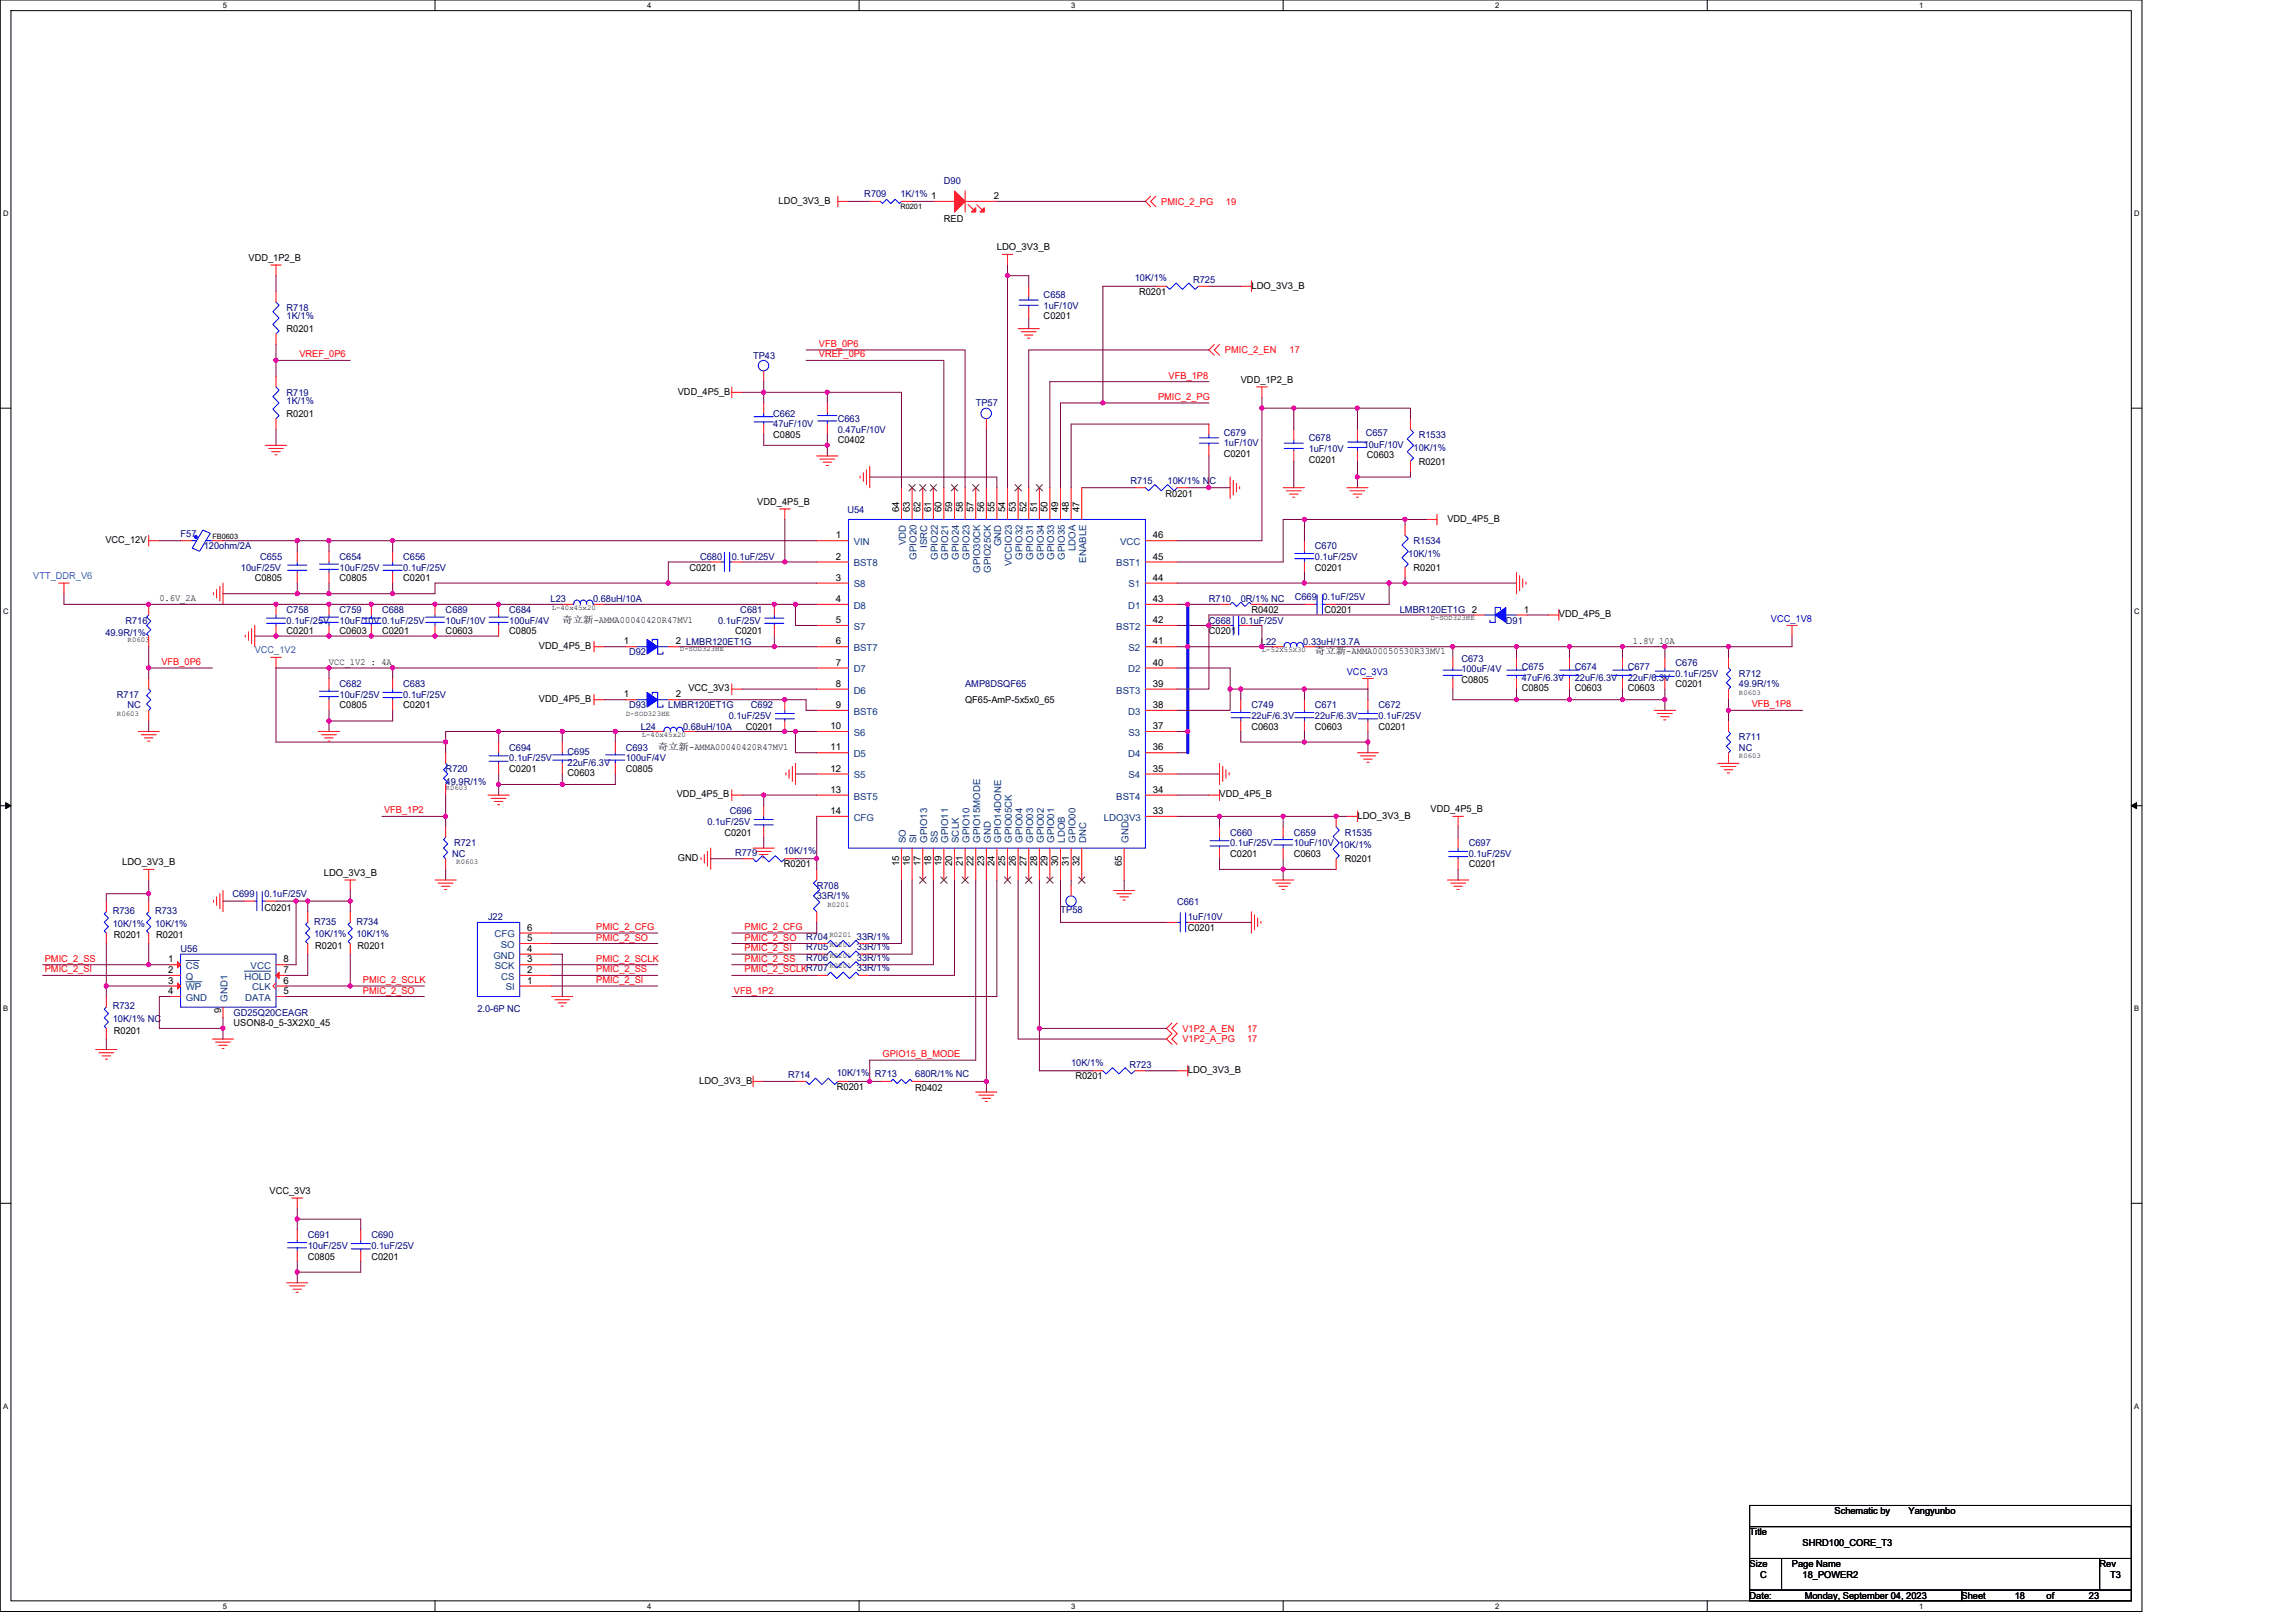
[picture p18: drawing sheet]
<svg xmlns="http://www.w3.org/2000/svg" width="297mm" height="210mm" viewBox="0 0 297 210" stroke-linecap="round" stroke-linejoin="round" font-family="sans-serif">
<defs><g id="words">
<g font-size="1.2" fill="#000080">
<text x="122.1" y="23.7">D90</text>
<text x="111.8" y="25.5">R709</text>
<text x="116.5" y="25.5">1K/1% 1</text>
<text x="37.1" y="40.2">R718</text>
<text x="37.1" y="41.3">1K/1%</text>
<text x="135" y="38.6">C658</text>
<text x="135" y="39.9">1uF/10V</text>
<text x="146.8" y="36.4">10K/1%</text>
<text x="154.3" y="36.7">R725</text>
<text x="97.4" y="46.4">TP43</text>
<text x="37.1" y="51.2">R719</text>
<text x="37.1" y="52.3">1K/1%</text>
<text x="100" y="53.9">C662</text>
<text x="126.2" y="52.6">TP57</text>
<text x="100" y="55.3">47uF/10V</text>
<text x="108.4" y="54.6">C663</text>
<text x="108.4" y="56">0.47uF/10V</text>
<text x="158.3" y="56.4">C679</text>
<text x="158.3" y="57.8">1uF/10V</text>
<text x="169.3" y="57.1">C678</text>
<text x="169.3" y="58.5">1uF/10V</text>
<text x="176.4" y="57.9">10uF/10V</text>
<text x="176.7" y="56.4">C657</text>
<text x="182.9" y="58.3">10K/1%</text>
<text x="183.6" y="56.7">R1533</text>
<text x="146.3" y="62.6">R715</text>
<text x="151.1" y="62.6">10K/1% NC</text>
<text x="23.4" y="69.4">F57</text>
<text x="26.4" y="71.1">120ohm/2A</text>
<text x="109.6" y="66.4">U54</text>
<text x="170.1" y="71.1">C670</text>
<text x="182.9" y="70.4">R1534</text>
<text x="31.2" y="73.8">10uF/25V</text>
<text x="33.7" y="72.5">C655</text>
<text x="43.9" y="72.5">C654</text>
<text x="43.9" y="73.8">10uF/25V</text>
<text x="52.2" y="72.5">C656</text>
<text x="52.2" y="73.8">0.1uF/25V</text>
<text x="71.2" y="77.9">L23</text>
<text x="76.7" y="77.9">0.68uH/10A</text>
<text x="90.6" y="72.5">C680</text>
<text x="94.7" y="72.5">0.1uF/25V</text>
<text x="156.4" y="77.9">R710</text>
<text x="160.5" y="77.9">0R/1% NC</text>
<text x="167.5" y="77.7">C669 0.1uF/25V</text>
<text x="170.1" y="72.5">0.1uF/25V</text>
<text x="182.2" y="72">10K/1%</text>
<text x="13.6" y="82.3">49.9R/1%</text>
<text x="16.2" y="80.7">R716</text>
<text x="37.1" y="79.3">C758</text>
<text x="37.1" y="80.7">0.1uF/25V</text>
<text x="43.9" y="79.3">C759</text>
<text x="43.9" y="80.7">10uF/10V 0.1uF/25V</text>
<text x="49.4" y="79.3">C688</text>
<text x="57.7" y="79.3">C689</text>
<text x="57.7" y="80.7">10uF/10V</text>
<text x="65.9" y="79.3">C684</text>
<text x="65.9" y="80.7">100uF/4V</text>
<text x="92.9" y="80.7">0.1uF/25V</text>
<text x="95.8" y="79.3">C681</text>
<text x="156.4" y="80.7">C668</text>
<text x="160.5" y="80.7">0.1uF/25V</text>
<text x="163.1" y="83.4">L22</text>
<text x="168.6" y="83.4">0.33uH/13.7A</text>
<text x="181.1" y="79.3">LMBR120ET1G</text>
<text x="194.8" y="80.7">D91</text>
<text x="43.9" y="88.9">C682</text>
<text x="52.2" y="88.9">C683</text>
<text x="81.4" y="84.8">D92</text>
<text x="124.9" y="88.9">AMP8DSQF65</text>
<text x="189.1" y="85.6">C673</text>
<text x="189.1" y="87">100uF/4V</text>
<text x="196.9" y="86.7">C675</text>
<text x="196.9" y="88.1">47uF/6.3V</text>
<text x="203.7" y="86.7">C674</text>
<text x="203.7" y="88.1">22uF/6.3V</text>
<text x="210.6" y="86.7">C677</text>
<text x="210.6" y="88.1">22uF/6.3V</text>
<text x="216.8" y="86.2">C676</text>
<text x="216.8" y="87.5">0.1uF/25V</text>
<text x="225" y="87.5">R712</text>
<text x="225" y="88.9">49.9R/1%</text>
<text x="15.1" y="90.3">R717</text>
<text x="16.5" y="91.7">NC</text>
<text x="43.9" y="90.3">10uF/25V</text>
<text x="52.2" y="90.3">0.1uF/25V</text>
<text x="81.4" y="91.7">D93</text>
<text x="82.9" y="94.4">L24</text>
<text x="86.5" y="91.7">LMBR120ET1G</text>
<text x="88.4" y="94.4">0.68uH/10A</text>
<text x="94.3" y="93">0.1uF/25V</text>
<text x="97.2" y="91.7">C692</text>
<text x="161.9" y="91.7">C749</text>
<text x="161.9" y="93">22uF/6.3V</text>
<text x="170.1" y="91.7">C671</text>
<text x="170.1" y="93">22uF/6.3V</text>
<text x="178.3" y="91.7">C672</text>
<text x="178.3" y="93">0.1uF/25V</text>
<text x="225" y="95.8">R711</text>
<text x="57.7" y="99.9">R720</text>
<text x="57.7" y="101.5">49.9R/1%</text>
<text x="65.9" y="97.1">C694</text>
<text x="65.9" y="98.5">0.1uF/25V</text>
<text x="73.4" y="97.7">C695</text>
<text x="73.4" y="99.1">22uF/6.3V</text>
<text x="81" y="97.1">C693</text>
<text x="81" y="98.5">100uF/4V</text>
<text x="225" y="97.1">NC</text>
<text x="91.5" y="106.7">0.1uF/25V</text>
<text x="94.4" y="105.4">C696</text>
<text x="58.5" y="110.8">NC</text>
<text x="58.8" y="109.5">R721</text>
<text x="95.1" y="110.7">R779</text>
<text x="101.4" y="110.4">10K/1%</text>
<text x="159.1" y="108.1">C660</text>
<text x="159.1" y="109.5">0.1uF/25V</text>
<text x="167.4" y="108.1">C659</text>
<text x="167.4" y="109.5">10uF/10V 10K/1%</text>
<text x="174" y="108.1">R1535</text>
<text x="190" y="109.5">C697</text>
<text x="190" y="110.8">0.1uF/25V</text>
<text x="14.6" y="118.3">R736</text>
<text x="14.6" y="119.9">10K/1%</text>
<text x="20.1" y="118.3">R733</text>
<text x="20.1" y="119.9">10K/1%</text>
<text x="30.1" y="116.1">C699</text>
<text x="34.2" y="116.1">0.1uF/25V</text>
<text x="40.6" y="119.6">R735</text>
<text x="46.1" y="119.6">R734</text>
<text x="63.1" y="119.1">J22</text>
<text x="105.7" y="115">R708</text>
<text x="105.7" y="116.3">33R/1%</text>
<text x="137.2" y="118.1">TP58</text>
<text x="152.3" y="117">C661</text>
<text x="153.7" y="119.1">1uF/10V</text>
<text x="23.4" y="123.2">U56</text>
<text x="40.6" y="121.3">10K/1%</text>
<text x="46.1" y="121.3">10K/1%</text>
<text x="104.3" y="122.9">R705</text>
<text x="104.3" y="124.3">R706</text>
<text x="104.3" y="121.6">R704</text>
<text x="110.9" y="122.9">33R/1%</text>
<text x="110.9" y="124.3">33R/1%</text>
<text x="110.9" y="125.7">33R/1%</text>
<text x="110.9" y="121.6">33R/1%</text>
<text x="14.6" y="130.6">R732</text>
<text x="30.2" y="131.4">GD25Q20CEAGR</text>
<text x="61.8" y="130.9">2.0-6P NC</text>
<text x="14.6" y="132.2">10K/1% NC</text>
<text x="138.6" y="137.9">10K/1%</text>
<text x="102" y="139.5">R714</text>
<text x="108.3" y="139.3">10K/1%</text>
<text x="113.2" y="139.4">R713</text>
<text x="118.4" y="139.4">680R/1% NC</text>
<text x="146.1" y="138.2">R723</text>
<text x="39.8" y="160.2">C691</text>
<text x="39.8" y="161.6">10uF/25V</text>
<text x="48" y="160.2">C690</text>
<text x="48" y="161.6">0.1uF/25V</text>
</g>
<g font-size="1.2">
<text x="100.7" y="26.4">LDO_3V3_B</text>
<text x="122.1" y="28.7">RED</text>
<text x="128.6" y="25.8">2</text>
<text x="32.1" y="33.8">VDD_1P2_B</text>
<text x="129" y="32.4">LDO_3V3_B</text>
<text x="135" y="41.3">C0201</text>
<text x="147.4" y="38.2">R0201</text>
<text x="161.9" y="37.3">LDO_3V3_B</text>
<text x="37.1" y="43">R0201</text>
<text x="37.1" y="53.9">R0201</text>
<text x="87.7" y="51.1">VDD_4P5_B</text>
<text x="160.5" y="49.6">VDD_1P2_B</text>
<text x="100" y="56.7">C0805</text>
<text x="108.4" y="57.4">C0402</text>
<text x="158.3" y="59.1">C0201</text>
<text x="169.3" y="59.8">C0201</text>
<text x="176.8" y="59.3">C0603</text>
<text x="98" y="65.3">VDD_4P5_B</text>
<text x="150.8" y="64.3">R0201</text>
<text x="183.6" y="60.1">R0201</text>
<text x="13.6" y="70.3">VCC_12V</text>
<text x="108.1" y="69.7">1</text>
<text x="116.3" y="66.3" transform="rotate(-90 116.3 66.3)">64</text>
<text x="117.7" y="66.3" transform="rotate(-90 117.7 66.3)">63</text>
<text x="119.1" y="66.3" transform="rotate(-90 119.1 66.3)">62</text>
<text x="120.5" y="66.3" transform="rotate(-90 120.5 66.3)">61</text>
<text x="121.8" y="66.3" transform="rotate(-90 121.8 66.3)">60</text>
<text x="123.2" y="66.3" transform="rotate(-90 123.2 66.3)">59</text>
<text x="124.6" y="66.3" transform="rotate(-90 124.6 66.3)">58</text>
<text x="125.9" y="66.3" transform="rotate(-90 125.9 66.3)">57</text>
<text x="127.3" y="66.3" transform="rotate(-90 127.3 66.3)">56</text>
<text x="128.7" y="66.3" transform="rotate(-90 128.7 66.3)">55</text>
<text x="130" y="66.3" transform="rotate(-90 130 66.3)">54</text>
<text x="131.4" y="66.3" transform="rotate(-90 131.4 66.3)">53</text>
<text x="132.8" y="66.3" transform="rotate(-90 132.8 66.3)">52</text>
<text x="134.2" y="66.3" transform="rotate(-90 134.2 66.3)">51</text>
<text x="135.5" y="66.3" transform="rotate(-90 135.5 66.3)">50</text>
<text x="136.9" y="66.3" transform="rotate(-90 136.9 66.3)">49</text>
<text x="138.3" y="66.3" transform="rotate(-90 138.3 66.3)">48</text>
<text x="139.7" y="66.3" transform="rotate(-90 139.7 66.3)">47</text>
<text x="149.1" y="69.7">46</text>
<text x="187.3" y="67.5">VDD_4P5_B</text>
<text x="20.6" y="77.8">0.6V_2A</text>
<text x="33" y="75.2">C0805</text>
<text x="43.9" y="75.2">C0805</text>
<text x="52.2" y="75.2">C0201</text>
<text x="89.2" y="73.8">C0201</text>
<text x="108.1" y="72.4">2</text>
<text x="108.1" y="75.1">3</text>
<text x="108.1" y="77.9">4</text>
<text x="149.1" y="72.4">45</text>
<text x="149.1" y="75.1">44</text>
<text x="149.1" y="77.9">43</text>
<text x="170.1" y="73.8">C0201</text>
<text x="182.9" y="73.8">R0201</text>
<text x="37.1" y="82">C0201</text>
<text x="43.9" y="82">C0603</text>
<text x="49.4" y="82">C0201</text>
<text x="57.7" y="82">C0603</text>
<text x="65.9" y="82">C0805</text>
<text x="69.7" y="84">VDD_4P5_B</text>
<text x="72.7" y="80.5">奇立新-AMMA00040420R47MV1</text>
<text x="80.7" y="83.4">1</text>
<text x="87.4" y="83.4">2 LMBR120ET1G</text>
<text x="95.1" y="82">C0201</text>
<text x="108.1" y="80.6">5</text>
<text x="108.1" y="83.4">6</text>
<text x="149.1" y="80.6">42</text>
<text x="149.1" y="83.4">41</text>
<text x="156.4" y="82">C0201</text>
<text x="161.9" y="79.3">R0402</text>
<text x="171.4" y="79.3">C0201</text>
<text x="190.4" y="79.3">2</text>
<text x="197.1" y="79.3">1</text>
<text x="201.7" y="79.9">VDD_4P5_B</text>
<text x="211.3" y="83.3">1.8V_10A</text>
<text x="42.6" y="86">VCC_1V2 : 4A</text>
<text x="89.1" y="89.5">VCC_3V3</text>
<text x="108.1" y="86.1">7</text>
<text x="108.1" y="88.9">8</text>
<text x="149.1" y="88.9">39</text>
<text x="149.1" y="86.1">40</text>
<text x="170.1" y="84.6">奇立新-AMMA00050530R33MV1</text>
<text x="189.1" y="88.3">C0805</text>
<text x="196.9" y="89.5">C0805</text>
<text x="203.7" y="89.5">C0603</text>
<text x="210.6" y="89.5">C0603</text>
<text x="216.8" y="88.9">C0201</text>
<text x="43.9" y="91.7">C0805</text>
<text x="52.2" y="91.7">C0201</text>
<text x="69.7" y="90.8">VDD_4P5_B</text>
<text x="80.7" y="90.2">1</text>
<text x="87.4" y="90.2">2</text>
<text x="96.5" y="94.4">C0201</text>
<text x="107.5" y="94.3">10</text>
<text x="108.1" y="91.6">9</text>
<text x="124.9" y="91">QF65-AmP-5x5x0_65</text>
<text x="149.1" y="94.3">37</text>
<text x="149.1" y="91.6">38</text>
<text x="161.9" y="94.4">C0603</text>
<text x="170.1" y="94.4">C0603</text>
<text x="178.3" y="94.4">C0201</text>
<text x="65.9" y="99.9">C0201</text>
<text x="73.4" y="100.4">C0603</text>
<text x="81" y="99.9">C0805</text>
<text x="85.1" y="97">奇立新-AMMA00040420R47MV1</text>
<text x="107.5" y="97.1">11</text>
<text x="107.5" y="99.8">12</text>
<text x="149.1" y="99.8">35</text>
<text x="149.1" y="97.1">36</text>
<text x="87.5" y="103.2">VDD_4P5_B</text>
<text x="107.5" y="102.6">13</text>
<text x="107.5" y="105.3">14</text>
<text x="149.1" y="105.3">33</text>
<text x="149.1" y="102.6">34</text>
<text x="157.8" y="103.2">VDD_4P5_B</text>
<text x="175.6" y="105.9">LDO_3V3_B</text>
<text x="185.1" y="105.1">VDD_4P5_B</text>
<text x="15.8" y="112">LDO_3V3_B</text>
<text x="41.9" y="113.3">LDO_3V3_B</text>
<text x="87.7" y="111.4">GND</text>
<text x="93.7" y="108.1">C0201</text>
<text x="101.4" y="112.2">R0201</text>
<text x="116.3" y="112.1" transform="rotate(-90 116.3 112.1)">15</text>
<text x="117.7" y="112.1" transform="rotate(-90 117.7 112.1)">16</text>
<text x="119.1" y="112.1" transform="rotate(-90 119.1 112.1)">17</text>
<text x="120.5" y="112.1" transform="rotate(-90 120.5 112.1)">18</text>
<text x="121.8" y="112.1" transform="rotate(-90 121.8 112.1)">19</text>
<text x="123.2" y="112.1" transform="rotate(-90 123.2 112.1)">20</text>
<text x="124.6" y="112.1" transform="rotate(-90 124.6 112.1)">21</text>
<text x="125.9" y="112.1" transform="rotate(-90 125.9 112.1)">22</text>
<text x="127.3" y="112.1" transform="rotate(-90 127.3 112.1)">23</text>
<text x="128.7" y="112.1" transform="rotate(-90 128.7 112.1)">24</text>
<text x="130" y="112.1" transform="rotate(-90 130 112.1)">25</text>
<text x="131.4" y="112.1" transform="rotate(-90 131.4 112.1)">26</text>
<text x="132.8" y="112.1" transform="rotate(-90 132.8 112.1)">27</text>
<text x="134.2" y="112.1" transform="rotate(-90 134.2 112.1)">28</text>
<text x="135.5" y="112.1" transform="rotate(-90 135.5 112.1)">29</text>
<text x="136.9" y="112.1" transform="rotate(-90 136.9 112.1)">30</text>
<text x="138.3" y="112.1" transform="rotate(-90 138.3 112.1)">31</text>
<text x="139.7" y="112.1" transform="rotate(-90 139.7 112.1)">32</text>
<text x="145.1" y="112.1" transform="rotate(-90 145.1 112.1)">65</text>
<text x="159.1" y="110.8">C0201</text>
<text x="167.4" y="110.8">C0603</text>
<text x="174" y="111.5">R0201</text>
<text x="190" y="112.2">C0201</text>
<text x="34.2" y="117.9">C0201</text>
<text x="14.7" y="121.4">R0201</text>
<text x="20.2" y="121.4">R0201</text>
<text x="21.7" y="124.5">1</text>
<text x="21.7" y="125.9">2</text>
<text x="36.7" y="125.9">7</text>
<text x="36.7" y="124.5">8</text>
<text x="40.8" y="122.8">R0201</text>
<text x="46.3" y="122.8">R0201</text>
<text x="68.2" y="124.5">3</text>
<text x="68.2" y="123.1">4</text>
<text x="68.2" y="125.9">2</text>
<text x="68.2" y="120.4">6</text>
<text x="68.2" y="121.8">5</text>
<text x="153.7" y="120.5">C0201</text>
<text x="21.7" y="127.3">3</text>
<text x="21.7" y="128.6">4</text>
<text x="28.6" y="131" transform="rotate(-90 28.6 131)">9</text>
<text x="36.7" y="128.6">5</text>
<text x="36.7" y="127.3">6</text>
<text x="68.2" y="127.3">1</text>
<text x="14.7" y="133.8">R0201</text>
<text x="30.2" y="132.8">USON8-0_5-3X2X0_45</text>
<text x="90.4" y="140.2">LDO_3V3_B</text>
<text x="108.3" y="141">R0201</text>
<text x="118.4" y="141.2">R0402</text>
<text x="139.1" y="139.7">R0201</text>
<text x="153.7" y="138.8">LDO_3V3_B</text>
<text x="34.9" y="154.5">VCC_3V3</text>
<text x="39.8" y="163">C0805</text>
<text x="48" y="163">C0201</text>
<text x="237.3" y="195.9">Schematic by</text>
<text x="246.9" y="195.9">Yangyunbo</text>
<text x="226.4" y="198.6">Title</text>
<text x="226.4" y="202.8">Size</text>
<text x="231.8" y="202.8">Page Name</text>
<text x="233.2" y="200">SHRD100_CORE_T3</text>
<text x="271.6" y="202.8">Rev</text>
<text x="226.4" y="206.9">Date:</text>
<text x="227.7" y="204.1">C</text>
<text x="233.2" y="204.1">18_POWER2</text>
<text x="233.5" y="206.9">Monday, September 04, 2023</text>
<text x="253.8" y="206.9">Sheet</text>
<text x="260.6" y="206.9">18</text>
<text x="264.8" y="206.9">of</text>
<text x="270.3" y="206.9">23</text>
<text x="273" y="204.1">T3</text>
</g>
<g font-size="1.2" fill="#f00">
<text x="150.2" y="26.5">PMIC_2_PG</text>
<text x="158.6" y="26.5">19</text>
<text x="38.7" y="46.2">VREF_0P6</text>
<text x="105.9" y="44.9">VFB_0P6</text>
<text x="105.9" y="46.2">VREF_0P6</text>
<text x="158.5" y="45.7">PMIC_2_EN</text>
<text x="166.8" y="45.7">17</text>
<text x="149.8" y="51.8">PMIC_2_PG</text>
<text x="151.2" y="49">VFB_1P8</text>
<text x="20.9" y="86">VFB_0P6</text>
<text x="226.6" y="91.5">VFB_1P8</text>
<text x="49.7" y="105.2">VFB_1P2</text>
<text x="5.8" y="125.8">PMIC_2_SI</text>
<text x="5.8" y="124.4">PMIC_2_SS</text>
<text x="77.1" y="120.3">PMIC_2_CFG</text>
<text x="77.1" y="121.7">PMIC_2_SO</text>
<text x="77.1" y="125.8">PMIC_2_SS</text>
<text x="77.1" y="124.4">PMIC_2_SCLK</text>
<text x="96.3" y="120.3">PMIC_2_CFG</text>
<text x="96.3" y="121.7">PMIC_2_SO</text>
<text x="96.3" y="123.1">PMIC_2_SI</text>
<text x="96.3" y="124.4">PMIC_2_SS</text>
<text x="96.3" y="125.8">PMIC_2_SCLKR707</text>
<text x="46.9" y="128.5">PMIC_2_SO</text>
<text x="46.9" y="127.2">PMIC_2_SCLK</text>
<text x="77.1" y="127.2">PMIC_2_SI</text>
<text x="95" y="128.5">VFB_1P2</text>
<text x="114.2" y="136.8">GPIO15_B_MODE</text>
<text x="153" y="133.5">V1P2_A_EN</text>
<text x="153" y="134.9">V1P2_A_PG</text>
<text x="161.3" y="133.5">17</text>
<text x="161.3" y="134.9">17</text>
</g>
<g font-size="1.2" fill="#004080">
<text x="110.4" y="70.5">VIN</text>
<text x="117.2" y="70.5" transform="rotate(-90 117.2 70.5)">VDD</text>
<text x="119.9" y="70.9" transform="rotate(-90 119.9 70.9)">ISRC</text>
<text x="129.5" y="70.7" transform="rotate(-90 129.5 70.7)">GND</text>
<text x="139.1" y="71.3" transform="rotate(-90 139.1 71.3)">LDOA</text>
<text x="144.9" y="70.5">VCC</text>
<text x="110.4" y="73.3">BST8</text>
<text x="110.4" y="76">S8</text>
<text x="118.6" y="72.4" transform="rotate(-90 118.6 72.4)">GPIO20</text>
<text x="121.3" y="72.4" transform="rotate(-90 121.3 72.4)">GPIO22</text>
<text x="122.7" y="72.4" transform="rotate(-90 122.7 72.4)">GPIO21</text>
<text x="124.1" y="72.4" transform="rotate(-90 124.1 72.4)">GPIO24</text>
<text x="125.4" y="72.4" transform="rotate(-90 125.4 72.4)">GPIO23</text>
<text x="126.8" y="74.1" transform="rotate(-90 126.8 74.1)">GPIO30CK</text>
<text x="128.2" y="74.1" transform="rotate(-90 128.2 74.1)">GPIO25CK</text>
<text x="130.9" y="73.2" transform="rotate(-90 130.9 73.2)">VCCIO23</text>
<text x="132.3" y="72.4" transform="rotate(-90 132.3 72.4)">GPIO32</text>
<text x="133.7" y="72.4" transform="rotate(-90 133.7 72.4)">GPIO31</text>
<text x="135" y="72.4" transform="rotate(-90 135 72.4)">GPIO34</text>
<text x="136.4" y="72.4" transform="rotate(-90 136.4 72.4)">GPIO33</text>
<text x="137.8" y="72.4" transform="rotate(-90 137.8 72.4)">GPIO35</text>
<text x="140.5" y="72.8" transform="rotate(-90 140.5 72.8)">ENABLE</text>
<text x="144.4" y="73.3">BST1</text>
<text x="146" y="76">S1</text>
<text x="110.4" y="78.8">D8</text>
<text x="110.4" y="81.5">S7</text>
<text x="144.4" y="81.5">BST2</text>
<text x="145.9" y="78.8">D1</text>
<text x="110.4" y="84.2">BST7</text>
<text x="110.4" y="87">D7</text>
<text x="110.4" y="89.7">D6</text>
<text x="144.4" y="89.7">BST3</text>
<text x="145.9" y="87">D2</text>
<text x="146" y="84.2">S2</text>
<text x="110.4" y="92.5">BST6</text>
<text x="110.4" y="95.2">S6</text>
<text x="145.9" y="92.5">D3</text>
<text x="146" y="95.2">S3</text>
<text x="110.4" y="98">D5</text>
<text x="110.4" y="100.7">S5</text>
<text x="145.9" y="98">D4</text>
<text x="146" y="100.7">S4</text>
<text x="110.4" y="103.4">BST5</text>
<text x="110.4" y="106.2">CFG</text>
<text x="142.8" y="106.2">LDO3V3</text>
<text x="144.4" y="103.4">BST4</text>
<text x="117.2" y="109.1" transform="rotate(-90 117.2 109.1)">SO</text>
<text x="118.6" y="109.1" transform="rotate(-90 118.6 109.1)">SI</text>
<text x="119.9" y="109.1" transform="rotate(-90 119.9 109.1)">GPIO13</text>
<text x="121.3" y="109.1" transform="rotate(-90 121.3 109.1)">SS</text>
<text x="122.7" y="109.1" transform="rotate(-90 122.7 109.1)">GPIO11</text>
<text x="124.1" y="109.1" transform="rotate(-90 124.1 109.1)">SCLK</text>
<text x="125.4" y="109.1" transform="rotate(-90 125.4 109.1)">GPIO10</text>
<text x="126.8" y="109.1" transform="rotate(-90 126.8 109.1)">GPIO15MODE</text>
<text x="128.2" y="109.1" transform="rotate(-90 128.2 109.1)">GND</text>
<text x="129.5" y="109.1" transform="rotate(-90 129.5 109.1)">GPIO14DONE</text>
<text x="130.9" y="109.1" transform="rotate(-90 130.9 109.1)">GPIO05CK</text>
<text x="132.3" y="109.1" transform="rotate(-90 132.3 109.1)">GPIO04</text>
<text x="133.7" y="109.1" transform="rotate(-90 133.7 109.1)">GPIO03</text>
<text x="135" y="109.1" transform="rotate(-90 135 109.1)">GPIO02</text>
<text x="136.4" y="109.1" transform="rotate(-90 136.4 109.1)">GPIO01</text>
<text x="137.8" y="109.1" transform="rotate(-90 137.8 109.1)">LDOB</text>
<text x="139.1" y="109.1" transform="rotate(-90 139.1 109.1)">GPIO00</text>
<text x="140.5" y="109.1" transform="rotate(-90 140.5 109.1)">DNC</text>
<text x="146" y="109.1" transform="rotate(-90 146 109.1)">GND</text>
<text x="24" y="125.4">CS</text>
<text x="32.4" y="125.4">VCC</text>
<text x="63.8" y="124">GND</text>
<text x="64" y="121.3">CFG</text>
<text x="64" y="125.4">SCK</text>
<text x="64.8" y="122.6">SO</text>
<text x="24" y="126.8">Q</text>
<text x="24" y="128.1">WP</text>
<text x="24" y="129.5">GND</text>
<text x="29.4" y="129.6" transform="rotate(-90 29.4 129.6)">GND1</text>
<text x="31.6" y="126.8">HOLD</text>
<text x="31.7" y="129.5">DATA</text>
<text x="32.6" y="128.1">CLK</text>
<text x="64.9" y="126.8">CS</text>
<text x="65.4" y="128.1">SI</text>
</g>
<g font-size="1.2" fill="#0080ff">
<text x="4.3" y="74.9">VTT_DDR_V6</text>
<text x="33" y="84.5">VCC_1V2</text>
</g>
<g font-size="1.2" fill="#00f">
<text x="229.1" y="80.4">VCC_1V8</text>
<text x="174.2" y="87.3">VCC_3V3</text>
</g>
<g font-size="1">
<text x="28.8" y="1">5</text>
<text x="83.7" y="1">4</text>
<text x="138.6" y="1">3</text>
<text x="193.4" y="1">2</text>
<text x="248.3" y="1">1</text>
<text x=".4" y="28">D</text>
<text x="116.5" y="27.1">R0201</text>
<text x="276.1" y="28">D</text>
<text x="27.5" y="69.7">FB0603</text>
<text x=".4" y="79.4">C</text>
<text x="16.5" y="83">R0603</text>
<text x="71.4" y="78.9">L-40x45x20</text>
<text x="185.1" y="80.2">D-SOD323HE</text>
<text x="276.1" y="79.4">C</text>
<text x="88" y="84.3">D-SOD323HE</text>
<text x="163.3" y="84.4">L-52X55X30</text>
<text x="225" y="89.9">R0603</text>
<text x="15.1" y="92.6">R0603</text>
<text x="81" y="92.6">D-SOD323HE</text>
<text x="83" y="95.4">L-40x45x20</text>
<text x="225" y="98.1">R0603</text>
<text x="57.7" y="102.2">R0603</text>
<text x="59" y="111.8">R0603</text>
<text x="107" y="117.3">R0201</text>
<text x="107.3" y="122.5">R0201</text>
<text x="107.3" y="123.9">R0201</text>
<text x="107.3" y="125.3">R0201</text>
<text x="107.3" y="121.2">R0201</text>
<text x=".4" y="130.9">B</text>
<text x="276.1" y="130.9">B</text>
<text x=".4" y="182.3">A</text>
<text x="276.1" y="182.3">A</text>
<text x="28.8" y="208.2">5</text>
<text x="83.7" y="208.2">4</text>
<text x="138.6" y="208.2">3</text>
<text x="193.4" y="208.2">2</text>
<text x="248.3" y="208.2">1</text>
</g>
</g></defs>
<path d="M0 0h277.1v208.5h-277.1zM1.4 1.4h274.3v205.7h-274.3z" fill="none" stroke="#000" stroke-width=".13"/>
<g fill="#fff">
<path d="M28.8 .1h.6v1.1h-.6z"/>
<path d="M28.8 207.3h.6v1.1h-.6z"/>
</g>
<path d="M56.3 0v1.4M56.3 207.1v1.4" fill="none" stroke="#000" stroke-width=".13"/>
<g fill="#fff">
<path d="M83.7 .1h.6v1.1h-.6z"/>
<path d="M83.7 207.3h.6v1.1h-.6z"/>
</g>
<path d="M111.1 0v1.4M111.1 207.1v1.4" fill="none" stroke="#000" stroke-width=".13"/>
<g fill="#fff">
<path d="M138.6 .1h.5v1.1h-.5z"/>
<path d="M138.6 207.3h.5v1.1h-.5z"/>
</g>
<path d="M166 0v1.4M166 207.1v1.4" fill="none" stroke="#000" stroke-width=".13"/>
<g fill="#fff">
<path d="M193.4 .1h.6v1.1h-.6z"/>
<path d="M193.4 207.3h.6v1.1h-.6z"/>
</g>
<path d="M220.9 0v1.4M220.9 207.1v1.4" fill="none" stroke="#000" stroke-width=".13"/>
<g fill="#fff">
<path d="M248.3 .1h.6v1.1h-.6z"/>
<path d="M248.3 207.3h.6v1.1h-.6z"/>
<path d="M.4 27.1h.7v1.1h-.7z"/>
<path d="M276.1 27.1h.7v1.1h-.7z"/>
<path d="M.4 78.5h.7v1.1h-.7z"/>
<path d="M276.1 78.5h.7v1.1h-.7z"/>
</g>
<path d="M0 52.8h1.4M275.7 52.8h1.4" fill="none" stroke="#000" stroke-width=".13"/>
<g fill="#fff">
<path d="M.4 130h.7v1.1h-.7z"/>
<path d="M276.1 130h.7v1.1h-.7z"/>
</g>
<path d="M0 104.2h1.4M275.7 104.2h1.4" fill="none" stroke="#000" stroke-width=".13"/>
<path d="M.7 103.8l.7 .4-.7 .4zM275.7 104.2l.7-.4v.8z" fill="#000" stroke="#000" stroke-width=".13"/>
<g fill="#fff">
<path d="M.4 181.4h.7v1.1h-.7z"/>
<path d="M276.1 181.4h.7v1.1h-.7z"/>
</g>
<path d="M0 155.7h1.4M275.7 155.7h1.4M226.4 194.8h49.3v2.7h-49.3zM226.4 197.5h49.3v4.1h-49.3zM226.4 201.6h4.1v4.1h-4.1zM226.4 205.7h27.4v1.4h-27.4zM230.5 201.6h41.1v4.1h-41.1zM253.8 205.7h21.9v1.4h-21.9zM271.6 201.6h4.1v4.1h-4.1z" fill="none" stroke="#000" stroke-width=".13"/>
<g fill="none" stroke="#f00" stroke-width=".13">
<path d="M35 34.3h1.4M35.7 37.7v1.4M35.7 34.3v1.4M108.4 26.1h1.4M108.4 25.4v1.4M112.5 26.1h1.4M116.6 26.1h1.4M120.8 26.1h2.7M124.9 24.7v2.7M124.9 26.1h4.1M125.3 26.5l.7 .7M126.4 26.5l.7 .7"/>
<path d="M129.7 32.9h1.3M130.3 32.9v1.4M133.1 39.8v1.3M133.1 37v1.4M148.9 25.4l-.7 .7 .7 .7M149.5 37h1.4M149.5 25.4l-.6 .7 .6 .7M155 37h1.4M160.5 37h1.4M161.9 36.3v1.4M34.3 57.6h2.8M34.8 58h1.9"/>
<path d="M35.2 58.4h1.1M35.6 58.8h.2M35.7 54.2v1.4M35.7 48.7v1.4M35.7 43.2v1.4M94.7 50.8h1.4M94.7 50.1v1.3M98.8 54.9v1.3M98.8 52.1v1.4M98.8 48v1.4M105.7 59h2.7M106.1 59.4h1.9"/>
<path d="M106.5 59.8h1.1M107 52.1v1.4M107 54.9v1.3M127.6 54.2v1.4M131.7 42.5h2.8M132.1 42.9h1.9M132.5 43.3h1.1M132.9 43.8h.3M156.4 57.6v1.4M156.4 54.9v1.3M157.1 44.6l-.7 .7 .7 .7M157.8 44.6l-.7 .7 .7 .7"/>
<path d="M162.6 50.1h1.4M163.3 50.1v1.3M167.4 58.3v1.4M167.4 55.6v1.3M175.6 55.6v1.3M175.6 58.3v1.4M182.5 54.2v1.4M182.5 59.7v1.3M7.6 75.4h1.4M8.3 75.4v1.4M19.2 70h1.4M19.2 69.3v1.3"/>
<path d="M19.2 78.2v1.4M23.4 70h1.3M27.5 70h1.3M27.6 76.7v.2M28 76.3v1.1M28.4 75.9v1.9M28.8 75.4v2.8M35.7 78.2v1.4M38.5 74.1v1.3M38.5 71.3v1.4M42.6 78.2v1.4M42.6 71.3v1.4"/>
<path d="M42.6 74.1v1.3M48 78.2v1.4M50.8 74.1v1.3M50.8 71.3v1.4M56.3 78.2v1.4M64.5 78.2v1.4M72.7 78.2h1.4M76.9 78.2h1.3M91.9 72.7h1.4M94.7 72.7h1.4M100.2 78.2v1.4M100.9 65.8h1.3"/>
<path d="M101.5 65.8v1.4M105.7 70h4.1M105.7 72.7h4.1M105.7 75.4h4.1M105.7 78.2h4.1M106.9 60.2h.3M111.3 61.6v.3M111.7 61.2v1.1M112.1 60.8v1.9M112.5 60.3v2.8M116.6 63.1v4.1M118 63.1v4.1"/>
<path d="M119.4 63.1v4.1M120.8 63.1v4.1M122.1 63.1v4.1M123.5 63.1v4.1M124.9 63.1v4.1M126.2 63.1v4.1M127.6 63.1v4.1M129 63.1v4.1M130.3 63.1v4.1M131.7 63.1v4.1M133.1 63.1v4.1M134.5 63.1v4.1"/>
<path d="M135.8 63.1v4.1M137.2 63.1v4.1M138.6 63.1v4.1M140 63.1v4.1M146.8 63.1h1.4M148.2 78.2h4.1M148.2 75.4h4.1M148.2 72.7h4.1M148.2 70h4.1M152.3 63.1h1.4M157.8 78.2h1.3M159.1 61.7v2.8"/>
<path d="M159.6 62.1v2M160 62.5v1.1M160.4 63v.2M161.9 78.2h1.4M166 63.1h2.8M166.4 63.5h1.9M166.8 63.9h1.1M167.2 64.3h.3M168.8 78.2h1.3M168.8 70v1.3M168.8 72.7v1.4M171.5 78.2h1.4"/>
<path d="M174.2 63.1h2.8M174.6 63.5h2M175.1 63.9h1.1M175.5 64.3h.2M181.8 67.9v1.4M181.8 73.4v1.4M184.5 67.2h1.4M185.9 66.5v1.4M190.7 79.6h1.4M196.2 74.1v2.7M196.2 79.6h1.3M196.6 74.5v1.9"/>
<path d="M197 74.9v1.1M197.4 75.3v.3M200.3 79.6h1.4M201.7 78.9v1.3M17.9 94.6h2.7M18.3 95.1h1.9M18.7 95.5h1.1M19.1 95.9h.3M19.2 82.3v1.4M19.2 91.9v1.4M19.2 87.8v1.4M31.7 82.2v.2"/>
<path d="M32.1 81.7v1.1M32.6 81.3v2M33 80.9v2.8M35 85h1.4M35.7 85v1.4M35.7 80.9v1.4M41.2 94.6h2.7M41.6 95.1h1.9M42 95.5h1.1M42.4 95.9h.3M42.6 80.9v1.4M42.6 87.8v1.4"/>
<path d="M42.6 90.5v1.4M48 80.9v1.4M50.8 90.5v1.4M50.8 87.8v1.4M56.3 80.9v1.4M57.7 97.4v1.4M64.5 80.9v1.4M64.5 98.8v1.3M64.5 96v1.4M72.7 96v1.4M72.7 98.8v1.3M76.9 83.7h1.3"/>
<path d="M76.9 83v1.3M76.9 90.5h1.3M76.9 89.9v1.3M79.6 96v1.4M79.6 98.8v1.3M81 90.5h1.3M81 83.7h1.3M84.4 94.6h1.4M86.5 90.5h1.3M86.5 83.7h1.3M88.5 94.6h1.4M94.7 89.2h1.4"/>
<path d="M94.7 88.5v1.4M100.2 80.9v1.4M101.5 93.3v1.3M101.5 90.5v1.4M101.7 100v.3M102.1 99.6v1.1M102.5 99.2v1.9M102.9 98.8v2.7M105.7 80.9h4.1M105.7 83.7h4.1M105.7 86.4h4.1M105.7 89.2h4.1"/>
<path d="M105.7 91.9h4.1M105.7 94.6h4.1M105.7 97.4h4.1M148.2 97.4h4.1M148.2 94.6h4.1M148.2 91.9h4.1M148.2 89.2h4.1M148.2 86.4h4.1M148.2 83.7h4.1M148.2 80.9h4.1M157.8 98.8v2.7M157.8 80.9h1.3"/>
<path d="M158.2 99.2v1.9M158.6 99.6v1.1M159 100v.3M160.5 90.5v1.4M160.5 93.3v1.3M160.5 80.9h1.4M164.6 83.7h1.4M168.8 90.5v1.4M168.8 93.3v1.3M168.8 83.7h1.3M175.6 97.4h2.7M176 97.8h1.9"/>
<path d="M176.3 87.8h1.4M176.4 98.2h1.1M176.8 98.6h.3M177 87.8v1.4M177 93.3v1.3M177 90.5v1.4M188 85v1.4M188 87.8v1.4M196.2 85v1.4M196.2 87.8v1.4M203 85v1.4M203 87.8v1.4"/>
<path d="M209.9 85v1.4M209.9 87.8v1.4M214 91.9h2.8M214.4 92.3h1.9M214.8 92.7h1.1M215.2 93.1h.3M215.4 87.8v1.4M215.4 85v1.4M222.2 98.8h2.8M222.6 99.2h2M223.1 99.6h1.1M223.5 100h.2"/>
<path d="M223.6 97.4v1.4M223.6 93.3v1.3M223.6 89.2v1.3M223.6 85v1.4M231.2 80.9h1.3M231.8 80.9v1.4M13.8 116.6v1.4M18.6 112.5h1.3M19.2 112.5v1.4M19.2 116.6v1.4M27.6 116.5v.2M28 116v1.1"/>
<path d="M28.4 115.6v2M28.8 115.2v2.8M31.6 116.6h1.4M34.3 116.6h1.4M39.8 118v1.3M44.6 113.9h1.4M45.3 113.9v1.3M45.3 118v1.3M56.3 113.9h2.7M56.7 114.3h1.9M57.1 114.7h1.1M57.5 115.1h.3"/>
<path d="M57.7 101.5v1.4M57.7 111.1v1.4M57.7 107v1.4M63.1 102.9h2.8M63.5 103.3h2M64 103.7h1.1M64.4 104.1h.2M90.7 111v.2M91.1 110.6v1.1M91.5 110.2v1.9M91.9 109.7v2.8M94.7 102.9h1.4"/>
<path d="M94.7 102.2v1.4M96.1 111.1h1.3M97.4 109.7h2.8M97.8 110.2h2M98.3 110.6h1.1M98.7 111h.2M98.8 107v1.4M98.8 104.2v1.4M101.5 111.1h1.4M105.7 118v1.3M105.7 112.5v1.4M105.7 100.1h4.1"/>
<path d="M105.7 102.9h4.1M105.7 105.6h4.1M116.6 109.7v4.2M118 109.7v4.2M119.4 109.7v4.2M120.8 109.7v4.2M122.1 109.7v4.2M123.5 109.7v4.2M124.9 109.7v4.2M126.2 109.7v4.2M127.6 109.7v4.2M129 109.7v4.2"/>
<path d="M130.3 109.7v4.2M131.7 109.7v4.2M133.1 109.7v4.2M134.5 109.7v4.2M135.8 109.7v4.2M137.2 109.7v4.2M138.6 114.5v1.4M138.6 109.7v4.2M140 109.7v4.2M144.1 115.2h2.7M144.5 115.6h1.9M144.9 116h1.1"/>
<path d="M145.3 116.5h.3M145.4 109.7v4.2M148.2 105.6h4.1M148.2 102.9h4.1M148.2 100.1h4.1M150.9 119.3h1.4M153.7 119.3h1.3M156.4 102.9h1.4M157.8 109.7v1.4M157.8 107v1.4M157.8 102.2v1.4M161.9 118v2.7"/>
<path d="M162.3 118.4v1.9M162.7 118.8v1.1M163.1 119.2v.3M164.6 113.9h2.8M165.1 114.3h1.9M165.5 114.7h1.1M165.9 115.1h.2M166 107v1.4M166 109.7v1.4M172.9 105.6v1.4M172.9 111.1v1.4M174.2 105.6h1.4"/>
<path d="M175.6 104.9v1.4M187.3 113.9h2.7M187.7 114.3h1.9M188 105.6h1.3M188.1 114.7h1.1M188.5 115.1h.3M188.6 111.1v1.4M188.6 108.4v1.3M188.6 105.6v1.4M12.4 135.8h2.7M12.8 136.2h1.9M13.2 136.6h1.1"/>
<path d="M13.6 137h.3M13.8 120.7v1.4M13.8 133.1v1.3M13.8 128.9v1.4M19.2 120.7v1.4M22 124.8h1.4M22 126.2h1.4M22 127.6h1.4M22 128.9h1.4M27.5 134.4h2.7M27.9 134.8h1.9M28.3 135.2h1.1"/>
<path d="M28.7 135.7h.3M28.8 130.3v1.4M35.7 127.2l-.4 .4 .4 .4M35.7 127.6h1.4M35.7 126.2h1.4M35.7 128.9h1.4M35.7 124.8h1.4M39.8 122.1v1.3M45.3 122.1v1.3M67.2 127.6h4.2M67.2 126.2h4.2M67.2 124.8h4.2"/>
<path d="M67.2 123.4h4.2M67.2 122.1h4.2M67.2 120.7h4.2M71.4 128.9h2.7M71.8 129.3h1.9M72.2 129.8h1.1M72.6 130.2h.3M97.4 139.9h1.4M97.4 139.2v1.4M102.9 139.9h1.4M105.7 123.4h1.3M105.7 124.8h1.3"/>
<path d="M105.7 126.2h1.3M105.7 122.1h1.3M108.4 139.9h1.4M111.1 123.4h1.4M111.1 124.8h1.4M111.1 126.2h1.4M111.1 122.1h1.4M113.9 139.9h1.3M118 139.9h1.4M141.3 138.5h1.4M146.8 138.5h1.4M151.6 132.4l-.7 .7 .7 .6-.7 .7 .7 .7"/>
<path d="M152.3 132.4l-.7 .7 .7 .6-.7 .7 .7 .7M152.3 138.5h1.4M153.7 137.9v1.3M37.8 155h1.3M38.5 155v1.4M38.5 159.1v1.4M46.7 159.1v1.4M126.2 141.3h2.8M126.6 141.7h2M127.1 142.1h1.1M127.5 142.5h.2M37.1 166h2.7"/>
<path d="M37.5 166.4h1.9M37.9 166.8h1.1M38.3 167.2h.3M38.5 161.9v1.3M46.7 161.9v1.3"/>
</g>
<g fill="none" stroke="#00f" stroke-width=".13">
<path d="M35.7 39.1l.4 .4-.8 .8 .8 .8-.8 .9 .8 .8-.4 .4M113.9 26.1l.3 .2 .5-.5 .5 .5 .6-.5 .5 .5 .3-.2M131.8 38.8h2.5M131.8 39.5h2.5M133.1 39.5v.3M133.1 38.4v.4M150.9 37l.4 .4 .9-.8 .8 .8 .8-.8 .8 .8 .4-.4M35.7 50.1l.4 .4-.8 .8 .8 .8-.8 .8 .8 .9-.4 .4M97.6 53.9h2.4M97.6 54.6h2.4M98.8 54.6v.3M98.8 53.5v.4"/>
<path d="M105.8 54.5h2.5M105.8 53.8h2.5M107 53.5v.3M107 54.5v.4M155.2 56.6h2.4M155.2 57.3h2.4M156.4 57.3v.3M156.4 56.2v.4M166.1 57.3h2.5M166.1 58h2.5M167.4 58v.3M167.4 56.9v.4"/>
<path d="M174.4 57.9h2.4M174.4 57.2h2.4M175.6 56.9v.3M175.6 57.9v.4M182.5 55.6l.4 .4-.8 .8 .8 .8-.8 .8 .8 .9-.4 .4M19.2 79.6l-.2 .2 .5 .6-.5 .5 .5 .6-.5 .5 .2 .3M24.7 70h.7M26.2 68.6l1 .4-1.4 2.3-.9-.4zM26.6 70h.9M34.5 80h2.4M35.7 79.6v.4M37.2 73.1h2.5"/>
<path d="M37.2 73.8h2.5M38.5 73.8v.3M38.5 72.7v.4M41.3 79.8h2.5M41.3 73.7h2.5M41.3 73h2.5M42.6 79.6v.2M42.6 72.7v.3M42.6 73.7v.4M46.8 80h2.5M48 79.6v.4M49.5 73.1h2.5"/>
<path d="M49.5 73.8h2.5M50.8 73.8v.3M50.8 72.7v.4M55.1 79.8h2.4M56.3 79.6v.2M63.3 79.8h2.4M64.5 79.6v.2M74.2 78a.4 .4 0 0 1 .5-.4 .4 .4 0 0 1 .4 .4 .41 .41 0 0 1 .4-.4 .41 .41 0 0 1 .4 .4M74.2 78v.2h-.1M75.1 78v.2M75.9 78a.4 .4 0 0 1 .4-.4 .4 .4 0 0 1 .4 .4M75.9 78v.2"/>
<path d="M76.7 78v.2h.2M93.3 72.7h.4M93.7 71.5v2.4M94.4 72.7h.3M94.4 71.5v2.4M98.9 80h2.5M100.2 79.6v.4M109.8 67.2h38.4v42.5h-38.4zM148.2 63.1l.4 .4 .8-.8 .8 .8 .9-.8 .8 .8 .4-.4M159.1 78.2l.3-.3 .6 .6 .5-.6 .6 .6 .5-.6 .3 .3M159.6 79.7v2.5M160.2 79.7v2.5"/>
<path d="M167.5 72.3h2.5M167.5 71.6h2.5M168.8 71.3v.3M168.8 72.3v.4M170.1 78.2h.3M170.4 76.9v2.5M171.1 78.2h.4M171.1 76.9v2.5M181.8 69.3l.4 .4-.8 .8 .8 .8-.8 .9 .8 .8-.4 .4M192.1 79.6h1.3M194.1 78.9v-.3h-.7v1.9h-.6v-.3M194.8 79.6h1.4"/>
<path d="M19.2 89.2l.3 .2-.5 .6 .5 .5-.5 .6 .5 .5-.3 .3M34.5 80.6h2.4M35.7 80.6v.3M41.3 80.5h2.5M41.3 90.1h2.5M41.3 89.4h2.5M42.6 80.5v.4M42.6 89.2v.2M42.6 90.1v.4M46.8 80.6h2.5M48 80.6v.3M49.5 89.6h2.5"/>
<path d="M49.5 90.3h2.5M50.8 90.3v.2M50.8 89.2v.4M55.1 80.5h2.4M56.3 80.5v.4M57.7 98.8l.2 .2-.5 .6 .5 .5-.5 .6 .5 .5-.2 .3M63.3 97.8h2.4M63.3 98.5h2.4M63.3 80.5h2.4M64.5 80.5v.4M64.5 98.5v.3M64.5 97.4v.4"/>
<path d="M71.5 98.3h2.5M71.5 97.7h2.5M72.7 97.4v.3M72.7 98.3v.5M78.4 98.3h2.4M78.4 97.7h2.4M79.6 97.4v.3M79.6 98.3v.5M82.3 90.5h1.4M82.3 83.7h1.4M84.4 89.9v-.3h.7v1.9h.7v-.3M84.4 83v-.3h.7v1.9h.7v-.3"/>
<path d="M85.1 90.5h1.4M85.1 83.7h1.4M85.9 94.5a.4 .4 0 0 1 .4-.4 .4 .4 0 0 1 .4 .4M85.9 94.5v.1h-.1M86.7 94.5a.39 .39 0 0 1 .4-.4 .39 .39 0 0 1 .4 .4M86.7 94.5v.1M87.5 94.5a.4 .4 0 0 1 .4-.4 .4 .4 0 0 1 .4 .4M87.5 94.5v.1M88.4 94.5v.1h.1M98.9 80.6h2.5M100.2 80.6v.3M100.3 92.3h2.5"/>
<path d="M100.3 93h2.5M101.5 93v.3M101.5 91.9v.4M159.1 80.9h.5M159.3 92.9h2.5M159.3 92.2h2.5M160.2 80.9h.3M160.5 91.9v.3M160.5 92.9v.4M166.1 83.5v.2h-.1M166.9 83.5a.4 .4 0 0 0-.4-.4 .4 .4 0 0 0-.4 .4M167 83.5v.2"/>
<path d="M167.5 92.9h2.5M167.5 92.2h2.5M167.8 83.5a.4 .4 0 0 0-.4-.4 .4 .4 0 0 0-.4 .4M167.8 83.5v.2M168.6 83.5a.4 .4 0 0 0-.4-.4 .4 .4 0 0 0-.4 .4M168.6 83.5v.2h.2M168.8 91.9v.3M168.8 92.9v.4M175.7 92.3h2.5M175.7 93h2.5M177 93v.3M177 91.9v.4"/>
<path d="M186.7 87.4h2.5M186.7 86.7h2.5M188 86.4v.3M188 87.4v.4M194.9 87.4h2.5M194.9 86.7h2.5M196.2 86.4v.3M196.2 87.4v.4M201.8 87.4h2.5M201.8 86.7h2.5M203 86.4v.3M203 87.4v.4"/>
<path d="M208.7 87.4h2.4M208.7 86.7h2.4M209.9 86.4v.3M209.9 87.4v.4M214.1 86.8h2.5M214.1 87.5h2.5M215.4 87.5v.3M215.4 86.4v.4M223.6 94.6l.3 .3-.6 .6 .6 .5-.6 .6 .6 .5-.3 .3M223.6 86.4l.3 .3-.6 .5 .6 .6-.6 .5 .6 .6-.3 .3M13.8 118l-.3 .2 .5 .6-.5 .5 .5 .6-.5 .5 .3 .3M19.2 118l-.2 .2 .5 .6-.5 .5 .5 .6-.5 .5 .2 .3"/>
<path d="M33 116.6h.2M33.2 115.4v2.4M33.9 116.6h.4M33.9 115.4v2.4M39.8 119.3l-.3 .3 .6 .6-.6 .5 .6 .6-.6 .5 .3 .3M45.3 119.3l-.3 .3 .6 .6-.6 .5 .6 .6-.6 .5 .3 .3M57.7 108.4l-.3 .2 .5 .6-.5 .5 .5 .6-.5 .5 .3 .3M61.8 119.3h5.4v9.6h-5.4zM97.4 111.1l.4 .4 .9-.8 .8 .8 .8-.8 .8 .8 .4-.4M97.6 106h2.4M97.6 106.7h2.4M98.8 106.7v.3"/>
<path d="M98.8 105.6v.4M105.7 113.9l-.5 .4 .9 .8-.9 .8 .9 .8-.9 .9 .5 .4M152.3 119.3h.4M152.7 118.1v2.5M153.4 119.3h.3M153.4 118.1v2.5M156.5 108.8h2.5M156.5 109.5h2.5M157.8 109.5v.2M157.8 108.4v.4M164.8 109.3h2.4M164.8 108.6h2.4"/>
<path d="M166 108.4v.2M166 109.3v.4M172.9 107l.4 .4-.8 .8 .8 .9-.8 .8 .8 .8-.4 .4M187.4 110.2h2.5M187.4 110.8h2.5M188.6 110.8v.3M188.6 109.7v.5M13.8 130.3l-.3 .3 .5 .5-.5 .6 .5 .5-.5 .6 .3 .3M23.4 123.4h12.3v6.9h-12.3zM104.3 139.9l.4 .4 .8-.8 .8 .8 .9-.8 .8 .8 .4-.4M107 123.4l.4-.4 .9 .9 .8-.9 .8 .9 .8-.9 .4 .4M107 124.8l.4-.4 .9 .8 .8-.8 .8 .8 .8-.8 .4 .4"/>
<path d="M107 126.2l.4-.4 .9 .8 .8-.8 .8 .8 .8-.8 .4 .4M107 122.1l.4-.4 .9 .8 .8-.8 .8 .8 .8-.8 .4 .4M115.2 139.9l.3-.3 .6 .6 .5-.6 .6 .6 .5-.6 .3 .3M142.7 138.5l.4 .4 .8-.8 .9 .8 .8-.8 .8 .8 .4-.4M37.2 161.4h2.5M37.2 160.8h2.5M38.5 160.5v.3M38.5 161.4v.5M45.4 160.9h2.5M45.4 161.6h2.5M46.7 161.6v.3M46.7 160.5v.4"/>
<circle cx="98.8" cy="47.3" r=".68"/>
<circle cx="127.6" cy="53.5" r=".68"/>
<circle cx="138.6" cy="116.6" r=".67"/>
</g>
<g fill="#f00" stroke="#f00" stroke-width=".13">
<path d="M23 124.4l.4 .4-.4 .4z"/>
<path d="M23 127.2l.4 .4-.4 .4z"/>
<path d="M35.7 126.2l.4-.4v.8z"/>
<path d="M123.5 24.7l1.4 1.4-1.4 1.3z" fill-rule="evenodd"/>
<path d="M126.2 26.9v.5h-.5z" fill-rule="evenodd"/>
<path d="M126.8 27.4l.5-.5v.5z" fill-rule="evenodd"/>
</g>
<path d="M24 124.3h1.8M24 127h2.1M31.6 125.6h3.4" fill="none" stroke="#004080" stroke-width=".13"/>
<g fill="#00f" stroke="#00f" stroke-width=".13">
<path d="M83.7 89.6l1.4 .9-1.4 1z" fill-rule="evenodd"/>
<path d="M83.7 82.7l1.4 1-1.4 .9z" fill-rule="evenodd"/>
<path d="M193.4 79.6l1.4-1v1.9z" fill-rule="evenodd"/>
<circle cx="25.3" cy="69.5" r=".19"/>
</g>
<g fill="none" stroke="#804000" stroke-width=".13">
<path d="M117.6 62.7l.8 .8M118.4 62.7l-.8 .8M119 62.7l.8 .8M119.8 62.7l-.8 .8M120.4 62.7l.8 .8M121.2 62.7l-.9 .8M123.1 62.7l.8 .8M123.9 62.7l-.8 .8M125.8 62.7l.9 .8M126.6 62.7l-.8 .8M131.3 62.7l.8 .8M132.1 62.7l-.8 .8"/>
<path d="M134.1 62.7l.8 .8M134.9 62.7l-.9 .8M119 113.5l.8 .8M119.8 113.5l-.8 .8M121.7 113.5l.8 .8M122.5 113.5l-.8 .8M124.5 113.5l.8 .8M125.3 113.5l-.9 .8M129.9 113.5l.9 .8M130.7 113.5l-.8 .8M132.7 113.5l.8 .8M133.5 113.5l-.8 .8"/>
<path d="M135.4 113.5l.8 .8M136.2 113.5l-.8 .8M139.5 113.5l.9 .8M140.4 113.5l-.9 .8"/>
</g>
<g fill="none" stroke="#800040" stroke-width=".13">
<path d="M35.7 35.7v2M109.8 26.1h2.7M118 26.1h2.8M129 26.1h19.2M130.3 35.7h2.8v1.3M130.3 35.7v27.4M130.3 34.3v1.4M149.5 37h-6.8v15.1M156.4 37h4.1M35.7 44.6v2M35.7 55.6v2M35.7 46.6v2.1"/>
<path d="M35.7 46.6h9.6M96.1 50.8h2.7M98.8 49.4v1.4M98.8 50.8h8.2M98.8 50.8v1.3M98.8 56.2v1.4h8.2M104.3 45.3h20.6v17.8M104.3 46.6h17.8v16.5M107 50.8h9.6v12.3M107 50.8v1.3M107 56.2v1.4M107 57.6v1.4"/>
<path d="M127.6 55.6v7.5M133.1 41.1v1.4M142.7 52.1h-5.5v11M142.7 52.1h13.7M156.4 54.9h-17.8v8.2M156.4 49.4h-20.6v13.7M156.4 59v4.1M156.4 45.3h-23.3v17.8M163.3 51.4v1.4M167.4 52.8h8.2M167.4 52.8h-4.1v17.2h-11M167.4 52.8v2.8"/>
<path d="M167.4 59.7v3.4M175.6 52.8v2.8M175.6 59.7v2M175.6 52.8h6.9v1.4M8.3 76.8v1.4h64.4M20.6 70h2.8M28.8 76.8h9.7M28.8 70h9.7M38.5 70h4.1M38.5 76.8h4.1M38.5 70v1.3M38.5 75.4v1.4"/>
<path d="M42.6 70h8.2M42.6 76.8h8.2M42.6 70v1.3M42.6 75.4v1.4M50.8 70h54.9M50.8 70v1.3M50.8 75.4v1.4M78.2 78.2h24.7M86.5 75.4h-30.2v1.4h-5.5M86.5 75.4h19.2M91.9 72.7h-5.4v2.7M96.1 72.7h5.4"/>
<path d="M101.5 67.2v5.5M101.5 72.7h4.2M102.9 78.2h2.8M102.9 78.2v2.7h2.8M112.5 61.7h16.5v1.4M140 63.1h6.8M152.3 75.4h16.5M153.7 63.1h2.7M156.4 63.1h2.7M157.8 78.2h-5.5M163.3 78.2h5.5M168.8 67.2h-2.8v5.5h-13.7"/>
<path d="M168.8 75.4h10.9M168.8 74.1v1.3M181.8 67.2h-13v2.8M181.8 75.4h-2.1v2.8h-6.8M181.8 74.8v.6h14.4M182.5 61v.7h-6.9v1.4M184.5 67.2h-2.7v.7M190.7 79.6h-34.3v1.3M197.5 79.6h2.8M19.2 93.3v1.3M19.2 86.4v1.4M19.2 83.7v2.7"/>
<path d="M19.2 86.4h8.3M33 82.3h31.5M42.6 86.4h8.2M42.6 91.9v1.4h8.2v-1.4M42.6 86.4h-6.9v9.6h22M42.6 86.4v1.4M42.6 93.3v1.3M50.8 86.4v1.4M50.8 86.4h54.9M57.7 96v1.4M64.5 94.6h8.2M64.5 94.6v1.4"/>
<path d="M64.5 94.6h-6.8v1.4M72.7 94.6h11.7M72.7 94.6v1.4M78.2 83.7h2.8M78.2 90.5h2.8M79.6 94.6v1.4M87.8 83.7h12.4M87.8 90.5h16.5v1.4h1.4M89.9 94.6h13M96.1 89.2h9.6M100.2 82.3v1.4M100.2 83.7h5.5"/>
<path d="M102.9 94.6v2.8h2.8M102.9 94.6h2.8M152.3 86.4h6.8v2.8M152.3 80.9h4.1M152.3 97.4h1.4M152.3 94.6h1.4M156.4 80.9h1.4M156.4 80.9v8.3h-4.1M159.1 89.2h1.4M159.1 89.2v2.7h-6.8M160.5 94.6v1.4h8.3M161.9 80.9h1.4v2.8"/>
<path d="M163.3 83.7h1.3M163.3 83.7h-11M168.8 89.2h8.2v1.3M168.8 96h8.2M168.8 89.2v1.3M168.8 94.6v1.4M168.8 89.2h-8.3v1.3M170.1 83.7h17.9M177 94.6v1.4M177 96v1.4M188 83.7v1.3M188 89.2v1.3h8.2"/>
<path d="M188 83.7h8.2M196.2 83.7v1.3M196.2 89.2v1.3M196.2 83.7h6.8M196.2 90.5h6.8M203 83.7v1.3M203 89.2v1.3M203 83.7h6.9M203 90.5h6.9M209.9 90.5h5.5v1.4M209.9 83.7h5.5M209.9 83.7v1.3"/>
<path d="M209.9 89.2v1.3M215.4 89.2v1.3M223.6 91.9h9.6M223.6 90.5v1.4M223.6 83.7v1.3M223.6 91.9v1.4M223.6 83.7h-8.2v1.3M231.8 82.3v1.4h-8.2M19.2 113.9v1.7M19.2 115.6v1M19.2 115.6h-5.4v1M28.8 116.6h2.8"/>
<path d="M35.7 116.6h2.6v8.2h-1.2M38.3 116.6h1.5M39.8 116.6v1.4M39.8 116.6h5.5M45.3 115.2v1.4M45.3 116.6v1.4M49.4 105.6h8.3M57.7 102.9v2.7M57.7 112.5v1.4M57.7 105.6v1.4M64.5 101.5h8.2M64.5 100.1v1.4"/>
<path d="M64.5 101.5v1.4M72.7 100.1v1.4M79.6 100.1v1.4h-6.9M91.9 111.1h4.2M96.1 102.9h2.7M98.8 102.9v1.3M98.8 102.9h6.9M98.8 108.4v1.3M102.9 100.1h2.8M102.9 111.1h2.8M105.7 119.3v1.4h-11M105.7 111.1v1.4"/>
<path d="M105.7 105.6v5.5M116.6 113.9v8.2h-4.1M118 113.9v9.5h-5.5M120.8 113.9v10.9h-8.3M123.5 113.9v12.3h-11M126.2 113.9v23.3h-13.7v2.7M127.6 113.9v26M129 113.9v15h-34.3M131.7 113.9v20.5h19.2M134.5 113.9v19.2M137.2 113.9v5.4h13.7M138.6 113.9v.6"/>
<path d="M145.4 113.9v1.3M152.3 100.1h5.5M152.3 102.9h4.1M152.3 105.6h5.5M155 119.3h6.9M157.8 105.6h8.2M157.8 111.1v1.4h8.2M157.8 105.6v1.4M166 111.1v1.4M166 112.5v1.4M166 112.5h6.9M166 105.6v1.4"/>
<path d="M166 105.6h8.2M188.6 107v1.4M188.6 112.5v1.4M5.5 124.8h13.7M5.5 126.2h16.5M13.8 134.4v1.4M13.8 127.6h8.2M13.8 127.6v1.3M13.8 122.1v5.5M19.2 124.8h2.8M19.2 122.1v2.7M22 128.9h-1.4v4.2h8.2"/>
<path d="M28.8 131.7v1.4M28.8 133.1v1.3M37.1 127.6h8.2M37.1 128.9h17.8M39.8 123.4v2.8h-2.7M45.3 123.4v4.2M45.3 127.6h9.6M71.4 120.7h13.7M71.4 122.1h13.7M71.4 127.6h13.7M71.4 126.2h13.7M71.4 124.8h13.7"/>
<path d="M71.4 123.4h1.3v5.5M94.7 123.4h11M94.7 124.8h11M94.7 122.1h11M94.7 126.2h11M98.8 139.9h4.1M109.8 139.9h2.7M112.5 139.9h1.4M119.4 139.9h8.2M127.6 139.9v1.4M134.5 133.1v5.4h6.8M134.5 133.1h16.4"/>
<path d="M148.2 138.5h4.1M38.5 156.4v1.3M38.5 157.7h8.2v1.4M38.5 157.7v1.4M38.5 163.2v1.4h8.2v-1.4M38.5 164.6v1.4"/>
</g>
<g fill="#f0f" stroke="#f0f" stroke-width=".13">
<circle cx="50.8" cy="69.9" r=".27"/>
<circle cx="42.5" cy="69.9" r=".27"/>
<circle cx="38.4" cy="76.8" r=".27"/>
<circle cx="42.5" cy="76.8" r=".27"/>
<circle cx="156.4" cy="63.1" r=".27"/>
<circle cx="175.6" cy="52.8" r=".27"/>
<circle cx="130.3" cy="35.7" r=".27"/>
<circle cx="166" cy="112.5" r=".27"/>
<circle cx="38.4" cy="69.9" r=".27"/>
<circle cx="107" cy="50.7" r=".27"/>
<circle cx="98.8" cy="50.7" r=".27"/>
<circle cx="107" cy="57.6" r=".27"/>
<circle cx="127.6" cy="139.9" r=".27"/>
<circle cx="157.8" cy="105.6" r=".27"/>
<circle cx="187.9" cy="83.7" r=".27"/>
<circle cx="168.7" cy="67.2" r=".27"/>
<circle cx="181.8" cy="67.2" r=".27"/>
<circle cx="179.7" cy="75.4" r=".27"/>
<circle cx="168.7" cy="75.4" r=".27"/>
<circle cx="156.4" cy="80.9" r=".27"/>
<circle cx="168.7" cy="89.1" r=".27"/>
<circle cx="177" cy="96" r=".27"/>
<circle cx="168.7" cy="96" r=".27"/>
<circle cx="196.2" cy="83.7" r=".27"/>
<circle cx="209.9" cy="83.7" r=".27"/>
<circle cx="203" cy="83.7" r=".27"/>
<circle cx="215.4" cy="83.7" r=".27"/>
<circle cx="196.2" cy="90.5" r=".27"/>
<circle cx="215.4" cy="90.5" r=".27"/>
<circle cx="209.9" cy="90.5" r=".27"/>
<circle cx="203" cy="90.5" r=".27"/>
<circle cx="112.5" cy="139.9" r=".27"/>
<circle cx="167.4" cy="52.8" r=".27"/>
<circle cx="163.2" cy="52.8" r=".27"/>
<circle cx="86.4" cy="75.4" r=".27"/>
<circle cx="50.8" cy="76.8" r=".27"/>
<circle cx="101.5" cy="72.7" r=".27"/>
<circle cx="102.9" cy="78.2" r=".27"/>
<circle cx="100.2" cy="83.7" r=".27"/>
<circle cx="100.2" cy="78.2" r=".27"/>
<circle cx="64.5" cy="78.2" r=".27"/>
<circle cx="42.5" cy="93.3" r=".27"/>
<circle cx="56.3" cy="78.2" r=".27"/>
<circle cx="48" cy="78.2" r=".27"/>
<circle cx="56.3" cy="82.3" r=".27"/>
<circle cx="48" cy="82.3" r=".27"/>
<circle cx="19.2" cy="86.4" r=".27"/>
<circle cx="35.7" cy="46.6" r=".27"/>
<circle cx="38.4" cy="157.7" r=".27"/>
<circle cx="38.4" cy="164.6" r=".27"/>
<circle cx="101.5" cy="90.5" r=".27"/>
<circle cx="101.5" cy="94.6" r=".27"/>
<circle cx="72.7" cy="94.6" r=".27"/>
<circle cx="64.5" cy="94.6" r=".27"/>
<circle cx="79.6" cy="94.6" r=".27"/>
<circle cx="72.7" cy="101.5" r=".27"/>
<circle cx="64.5" cy="101.5" r=".27"/>
<circle cx="57.6" cy="105.6" r=".27"/>
<circle cx="102.9" cy="94.6" r=".27"/>
<circle cx="98.8" cy="102.9" r=".27"/>
<circle cx="166" cy="105.6" r=".27"/>
<circle cx="153.7" cy="83.7" r=".27"/>
<circle cx="153.7" cy="78.2" r=".27"/>
<circle cx="163.2" cy="83.7" r=".27"/>
<circle cx="153.7" cy="94.6" r=".27"/>
<circle cx="223.6" cy="91.9" r=".27"/>
<circle cx="142.7" cy="52.1" r=".27"/>
<circle cx="134.5" cy="133" r=".27"/>
<circle cx="13.7" cy="127.6" r=".27"/>
<circle cx="19.2" cy="124.8" r=".27"/>
<circle cx="38.3" cy="116.6" r=".27"/>
<circle cx="45.3" cy="116.6" r=".27"/>
<circle cx="39.8" cy="116.6" r=".27"/>
<circle cx="19.2" cy="115.6" r=".27"/>
<circle cx="28.8" cy="133" r=".27"/>
<circle cx="45.3" cy="127.6" r=".27"/>
<circle cx="105.6" cy="111.1" r=".27"/>
<circle cx="19.2" cy="78.2" r=".27"/>
<circle cx="223.6" cy="83.7" r=".27"/>
<circle cx="50.8" cy="86.4" r=".27"/>
<circle cx="42.5" cy="86.4" r=".27"/>
<circle cx="159.1" cy="89.1" r=".27"/>
<circle cx="160.5" cy="89.1" r=".27"/>
<circle cx="35.7" cy="78.2" r=".27"/>
<circle cx="42.5" cy="78.2" r=".27"/>
<circle cx="35.7" cy="82.3" r=".27"/>
<circle cx="42.5" cy="82.3" r=".27"/>
<circle cx="57.6" cy="96" r=".27"/>
<circle cx="175.6" cy="61.7" r=".27"/>
<circle cx="181.8" cy="75.4" r=".27"/>
<circle cx="172.9" cy="105.6" r=".27"/>
</g>
<path d="M153.7 78.2v19.2" fill="none" stroke="#00f" stroke-width=".4"/>
<use href="#words"/>
</svg>
